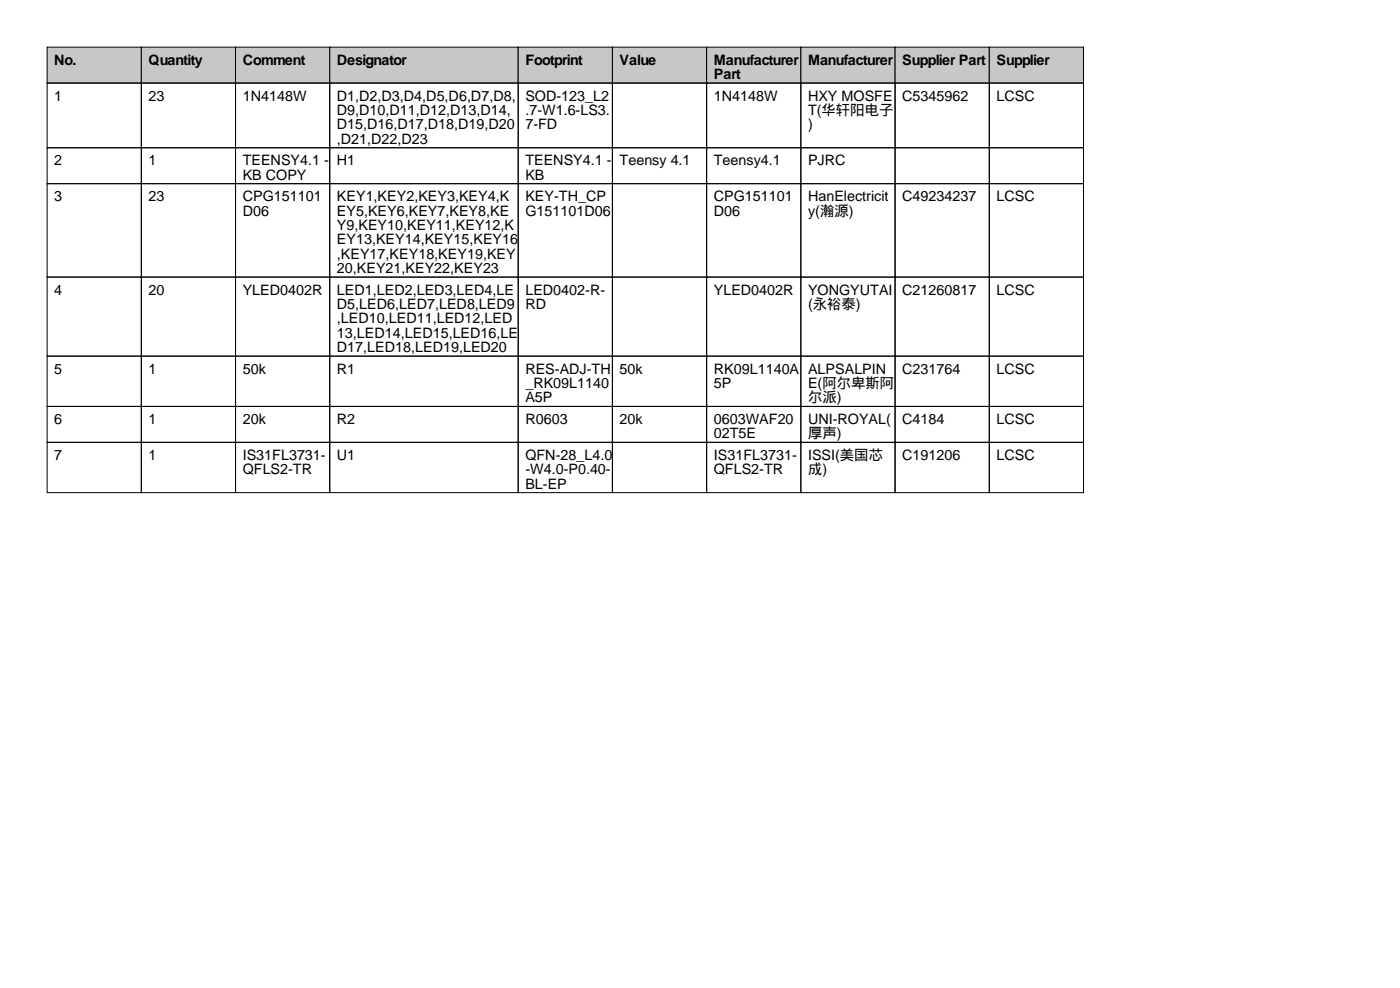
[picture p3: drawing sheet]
<svg xmlns="http://www.w3.org/2000/svg" width="297mm" height="210mm" viewBox="0 0 297 210" stroke-linecap="round" stroke-linejoin="round" font-family="sans-serif">
<defs><g id="words">
<g font-size="3">
<text x="11.5" y="13.7">No.</text>
<text x="31.5" y="13.7">Quantity</text>
<text x="51.5" y="13.7">Comment</text>
<text x="71.5" y="13.7">Designator</text>
<text x="111.5" y="13.7">Footprint</text>
<text x="131.5" y="13.7">Value</text>
<text x="151.5" y="13.7">Manufacturer</text>
<text x="151.5" y="16.8">Part</text>
<text x="171.5" y="13.7">Manufacturer</text>
<text x="191.5" y="13.7">Supplier Part</text>
<text x="211.5" y="13.7">Supplier</text>
<text x="11.5" y="21.3">1</text>
<text x="31.5" y="21.3">23</text>
<text x="51.5" y="21.3">1N4148W</text>
<text x="71.5" y="21.3">D1,D2,D3,D4,D5,D6,D7,D8,</text>
<text x="111.5" y="21.3">SOD-123_L2</text>
<text x="151.5" y="21.3">1N4148W</text>
<text x="171.5" y="21.3">HXY MOSFE</text>
<text x="191.5" y="21.3">C5345962</text>
<text x="211.5" y="21.3">LCSC</text>
<text x="71.5" y="24.4">D9,D10,D11,D12,D13,D14,</text>
<text x="71.5" y="27.4">D15,D16,D17,D18,D19,D20</text>
<text x="111.5" y="24.4">.7-W1.6-LS3.</text>
<text x="111.5" y="27.4">7-FD</text>
<text x="171.5" y="24.4">T(华轩阳电子</text>
<text x="171.5" y="27.4">)</text>
<text x="11.5" y="35.1">2</text>
<text x="31.5" y="35.1">1</text>
<text x="51.5" y="35.1">TEENSY4.1 -</text>
<text x="71.5" y="30.5">,D21,D22,D23</text>
<text x="71.5" y="35.1">H1</text>
<text x="111.5" y="35.1">TEENSY4.1 -</text>
<text x="131.5" y="35.1">Teensy 4.1</text>
<text x="151.5" y="35.1">Teensy4.1</text>
<text x="171.5" y="35.1">PJRC</text>
<text x="51.5" y="38.1">KB COPY</text>
<text x="111.5" y="38.1">KB</text>
<text x="11.5" y="42.7">3</text>
<text x="31.5" y="42.7">23</text>
<text x="51.5" y="42.7">CPG151101</text>
<text x="51.5" y="45.7">D06</text>
<text x="71.5" y="42.7">KEY1,KEY2,KEY3,KEY4,K</text>
<text x="71.5" y="45.7">EY5,KEY6,KEY7,KEY8,KE</text>
<text x="111.5" y="42.7">KEY-TH_CP</text>
<text x="111.5" y="45.7">G151101D06</text>
<text x="151.5" y="42.7">CPG151101</text>
<text x="151.5" y="45.7">D06</text>
<text x="171.5" y="42.7">HanElectricit</text>
<text x="171.5" y="45.7">y(瀚源)</text>
<text x="191.5" y="42.7">C49234237</text>
<text x="211.5" y="42.7">LCSC</text>
<text x="71.5" y="48.8">Y9,KEY10,KEY11,KEY12,K</text>
<text x="71.5" y="51.8">EY13,KEY14,KEY15,KEY16</text>
<text x="71.5" y="54.9">,KEY17,KEY18,KEY19,KEY</text>
<text x="71.5" y="57.9">20,KEY21,KEY22,KEY23</text>
<text x="11.5" y="62.5">4</text>
<text x="31.5" y="62.5">20</text>
<text x="51.5" y="62.5">YLED0402R</text>
<text x="71.5" y="62.5">LED1,LED2,LED3,LED4,LE</text>
<text x="71.5" y="65.5">D5,LED6,LED7,LED8,LED9</text>
<text x="111.5" y="62.5">LED0402-R-</text>
<text x="111.5" y="65.5">RD</text>
<text x="151.5" y="62.5">YLED0402R</text>
<text x="171.5" y="62.5">YONGYUTAI</text>
<text x="171.5" y="65.5">(永裕泰)</text>
<text x="191.5" y="62.5">C21260817</text>
<text x="211.5" y="62.5">LCSC</text>
<text x="71.5" y="68.6">,LED10,LED11,LED12,LED</text>
<text x="71.5" y="71.6">13,LED14,LED15,LED16,LE</text>
<text x="71.5" y="74.7">D17,LED18,LED19,LED20</text>
<text x="11.5" y="79.3">5</text>
<text x="31.5" y="79.3">1</text>
<text x="51.5" y="79.3">50k</text>
<text x="71.5" y="79.3">R1</text>
<text x="111.5" y="79.3">RES-ADJ-TH</text>
<text x="111.5" y="82.3">_RK09L1140</text>
<text x="131.5" y="79.3">50k</text>
<text x="151.5" y="79.3">RK09L1140A</text>
<text x="151.5" y="82.3">5P</text>
<text x="171.5" y="79.3">ALPSALPIN</text>
<text x="171.5" y="82.3">E(阿尔卑斯阿</text>
<text x="191.5" y="79.3">C231764</text>
<text x="211.5" y="79.3">LCSC</text>
<text x="11.5" y="89.9">6</text>
<text x="31.5" y="89.9">1</text>
<text x="51.5" y="89.9">20k</text>
<text x="71.5" y="89.9">R2</text>
<text x="111.5" y="85.3">A5P</text>
<text x="111.5" y="89.9">R0603</text>
<text x="131.5" y="89.9">20k</text>
<text x="151.5" y="89.9">0603WAF20</text>
<text x="171.5" y="85.3">尔派)</text>
<text x="171.5" y="89.9">UNI-ROYAL(</text>
<text x="191.5" y="89.9">C4184</text>
<text x="211.5" y="89.9">LCSC</text>
<text x="151.5" y="93">02T5E</text>
<text x="171.5" y="93">厚声)</text>
<text x="11.5" y="97.5">7</text>
<text x="31.5" y="97.5">1</text>
<text x="51.5" y="97.5">IS31FL3731-</text>
<text x="51.5" y="100.6">QFLS2-TR</text>
<text x="71.5" y="97.5">U1</text>
<text x="111.5" y="97.5">QFN-28_L4.0</text>
<text x="111.5" y="100.6">-W4.0-P0.40-</text>
<text x="151.5" y="97.5">IS31FL3731-</text>
<text x="151.5" y="100.6">QFLS2-TR</text>
<text x="171.5" y="97.5">ISSI(美国芯</text>
<text x="171.5" y="100.6">成)</text>
<text x="191.5" y="97.5">C191206</text>
<text x="211.5" y="97.5">LCSC</text>
<text x="111.5" y="103.6">BL-EP</text>
</g>
</g></defs>
<g fill="#c7c7c7" stroke="#000" stroke-width=".21">
<path d="M10 10h20v7.6h-20z"/>
<path d="M30 10h20v7.6h-20z"/>
<path d="M50 10h20v7.6h-20z"/>
<path d="M70 10h40v7.6h-40z"/>
<path d="M110 10h20v7.6h-20z"/>
<path d="M130 10h20v7.6h-20z"/>
<path d="M150 10h20v7.6h-20z"/>
<path d="M170 10h20v7.6h-20z"/>
<path d="M190 10h20v7.6h-20z"/>
<path d="M210 10h20v7.6h-20z"/>
</g>
<g fill="none" stroke="#000" stroke-width=".21">
<path d="M10 17.6h20v13.7h-20zM30 17.6h20v13.7h-20zM50 17.6h20v13.7h-20zM70 17.6h40v13.7h-40zM110 17.6h20v13.7h-20zM130 17.6h20v13.7h-20zM150 17.6h20v13.7h-20zM170 17.6h20v13.7h-20zM190 17.6h20v13.7h-20zM210 17.6h20v13.7h-20zM10 31.3h20v7.7h-20zM10 39h20v19.8h-20z"/>
<path d="M30 31.3h20v7.7h-20zM30 39h20v19.8h-20zM50 31.3h20v7.7h-20zM50 39h20v19.8h-20zM70 31.3h40v7.7h-40zM70 39h40v19.8h-40zM110 31.3h20v7.7h-20zM110 39h20v19.8h-20zM130 31.3h20v7.7h-20zM130 39h20v19.8h-20zM150 31.3h20v7.7h-20zM150 39h20v19.8h-20z"/>
<path d="M170 31.3h20v7.7h-20zM170 39h20v19.8h-20zM190 31.3h20v7.7h-20zM190 39h20v19.8h-20zM210 31.3h20v7.7h-20zM210 39h20v19.8h-20zM10 58.8h20v16.7h-20zM30 58.8h20v16.7h-20zM50 58.8h20v16.7h-20zM70 58.8h40v16.7h-40zM110 58.8h20v16.7h-20zM130 58.8h20v16.7h-20z"/>
<path d="M150 58.8h20v16.7h-20zM170 58.8h20v16.7h-20zM190 58.8h20v16.7h-20zM210 58.8h20v16.7h-20zM10 75.5h20v10.7h-20zM30 75.5h20v10.7h-20zM50 75.5h20v10.7h-20zM70 75.5h40v10.7h-40zM110 75.5h20v10.7h-20zM130 75.5h20v10.7h-20zM150 75.5h20v10.7h-20zM170 75.5h20v10.7h-20z"/>
<path d="M190 75.5h20v10.7h-20zM210 75.5h20v10.7h-20zM10 86.2h20v7.6h-20zM10 93.8h20v10.7h-20zM30 86.2h20v7.6h-20zM30 93.8h20v10.7h-20zM50 86.2h20v7.6h-20zM50 93.8h20v10.7h-20zM70 86.2h40v7.6h-40zM70 93.8h40v10.7h-40zM110 86.2h20v7.6h-20zM110 93.8h20v10.7h-20z"/>
<path d="M130 86.2h20v7.6h-20zM130 93.8h20v10.7h-20zM150 86.2h20v7.6h-20zM150 93.8h20v10.7h-20zM170 86.2h20v7.6h-20zM170 93.8h20v10.7h-20zM190 86.2h20v7.6h-20zM190 93.8h20v10.7h-20zM210 86.2h20v7.6h-20zM210 93.8h20v10.7h-20z"/>
</g>
<use href="#words"/>
</svg>
